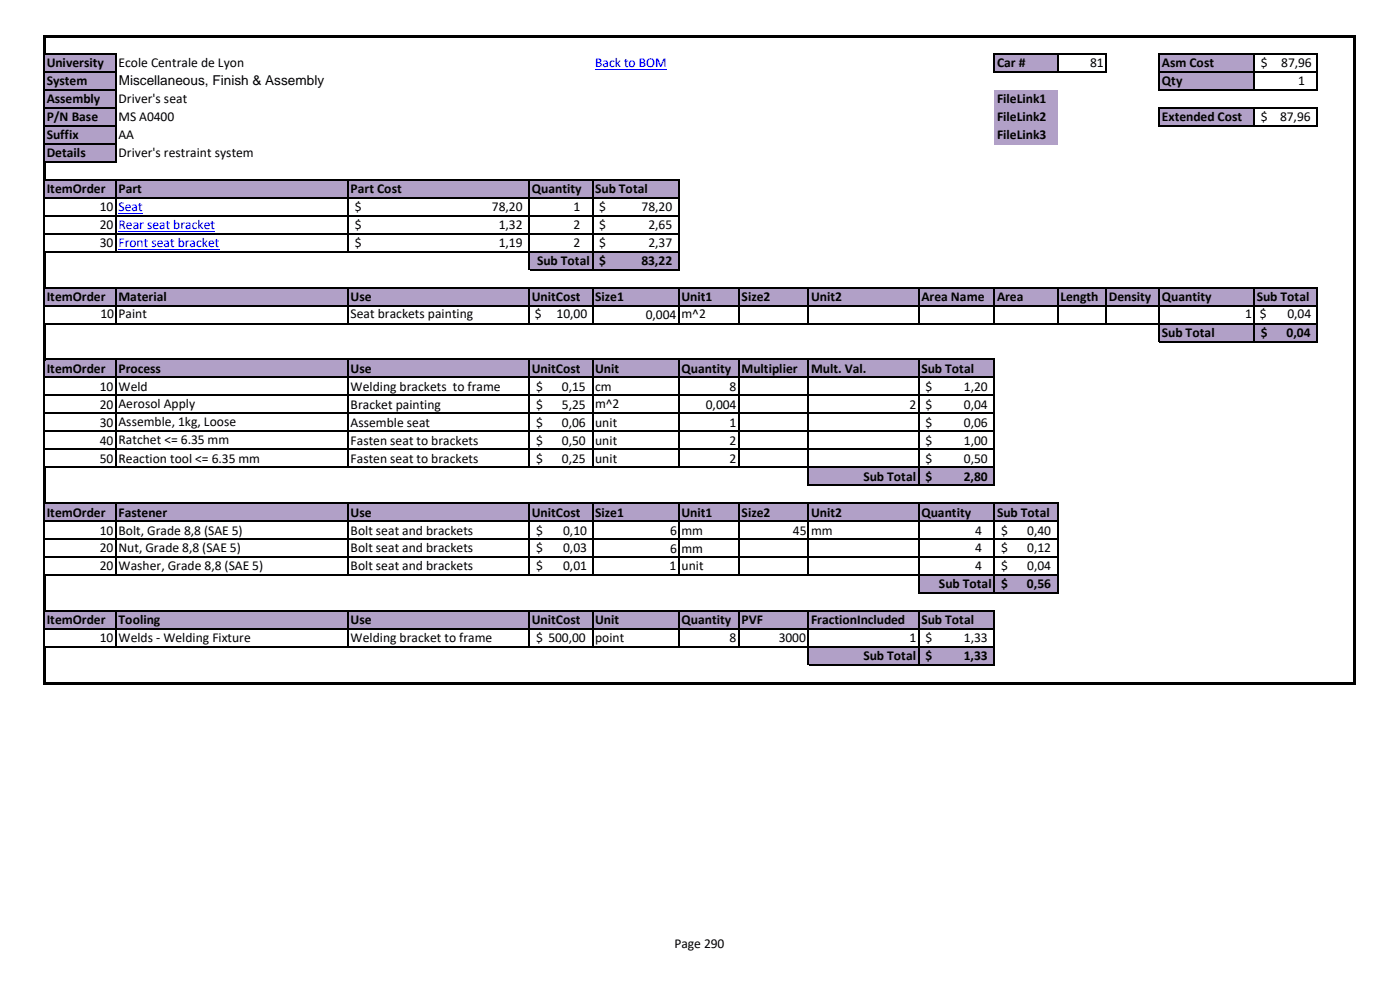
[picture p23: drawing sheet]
<svg xmlns="http://www.w3.org/2000/svg" width="297mm" height="210mm" viewBox="0 0 297 210" stroke-linecap="round" stroke-linejoin="round" font-family="sans-serif">
<defs><g id="words">
<g font-size="2.9">
<text x="9.9" y="14.3">University</text>
<text x="25.1" y="14.3">Ecole Centrale de Lyon</text>
<text x="211.5" y="14.3">Car #</text>
<text x="231.3" y="14.3">81</text>
<text x="246.5" y="14.3">Asm Cost</text>
<text x="267.5" y="14.3">$</text>
<text x="271.8" y="14.3">87,96</text>
<text x="9.9" y="18.1">System</text>
<text x="9.9" y="21.9">Assembly</text>
<text x="25.1" y="21.9">Driver's seat</text>
<text x="25.2" y="18.1">Miscellaneous, Finish &amp; Assembly</text>
<text x="211.5" y="21.9">FileLink1</text>
<text x="246.5" y="18.1">Qty</text>
<text x="275.4" y="18.1">1</text>
<text x="9.9" y="25.7">P/N Base</text>
<text x="9.9" y="29.6">Suffix</text>
<text x="25.1" y="25.7">MS A0400</text>
<text x="25.1" y="29.6">AA</text>
<text x="211.5" y="25.7">FileLink2</text>
<text x="211.5" y="29.6">FileLink3</text>
<text x="246.5" y="25.7">Extended Cost</text>
<text x="267.5" y="25.7">$</text>
<text x="271.6" y="25.7">87,96</text>
<text x="9.9" y="33.4">Details</text>
<text x="25.1" y="33.4">Driver's restraint system</text>
<text x="9.9" y="41">ItemOrder</text>
<text x="25.1" y="41">Part</text>
<text x="74.4" y="41">Part Cost</text>
<text x="112.8" y="41">Quantity</text>
<text x="126.3" y="41">Sub Total</text>
<text x="21.2" y="44.8">10</text>
<text x="75.3" y="44.8">$</text>
<text x="104.4" y="44.8">78,20</text>
<text x="121.6" y="44.8">1</text>
<text x="127.1" y="44.8">$</text>
<text x="136.1" y="44.8">78,20</text>
<text x="21.2" y="48.6">20</text>
<text x="21.2" y="52.4">30</text>
<text x="75.3" y="48.6">$</text>
<text x="75.3" y="52.4">$</text>
<text x="105.8" y="48.6">1,32</text>
<text x="105.8" y="52.4">1,19</text>
<text x="121.6" y="48.6">2</text>
<text x="121.6" y="52.4">2</text>
<text x="127.1" y="48.6">$</text>
<text x="127.1" y="52.4">$</text>
<text x="137.6" y="48.6">2,65</text>
<text x="137.6" y="52.4">2,37</text>
<text x="113.9" y="56.2">Sub Total</text>
<text x="127.1" y="56.2">$</text>
<text x="136.1" y="56.2">83,22</text>
<text x="9.9" y="63.8">ItemOrder</text>
<text x="25.1" y="63.8">Material</text>
<text x="74.4" y="63.8">Use</text>
<text x="112.8" y="63.8">UnitCost</text>
<text x="126.3" y="63.8">Size1</text>
<text x="144.6" y="63.8">Unit1</text>
<text x="157.3" y="63.8">Size2</text>
<text x="172.1" y="63.8">Unit2</text>
<text x="195.5" y="63.8">Area Name</text>
<text x="211.5" y="63.8">Area</text>
<text x="225" y="63.8">Length</text>
<text x="235.2" y="63.8">Density</text>
<text x="246.5" y="63.8">Quantity</text>
<text x="266.6" y="63.8">Sub Total</text>
<text x="21.3" y="67.5">10</text>
<text x="25.1" y="67.5">Paint</text>
<text x="74.4" y="67.5">Seat brackets painting</text>
<text x="113.5" y="67.5">$</text>
<text x="118.1" y="67.5">10,00</text>
<text x="137" y="67.7">0,004</text>
<text x="144.6" y="67.5">m^2</text>
<text x="246.5" y="71.5">Sub Total</text>
<text x="264.2" y="67.5">1</text>
<text x="267.2" y="67.5">$</text>
<text x="267.5" y="71.5">$</text>
<text x="273" y="71.5">0,04</text>
<text x="273.1" y="67.5">0,04</text>
<text x="9.9" y="79.1">ItemOrder</text>
<text x="21.2" y="82.9">10</text>
<text x="25.1" y="79.1">Process</text>
<text x="25.1" y="82.9">Weld</text>
<text x="74.4" y="79.1">Use</text>
<text x="74.4" y="82.9">Welding brackets to frame</text>
<text x="112.8" y="79.1">UnitCost</text>
<text x="113.7" y="82.9">$</text>
<text x="119.2" y="82.9">0,15</text>
<text x="126.3" y="79.1">Unit</text>
<text x="126.3" y="82.9">cm</text>
<text x="144.6" y="79.1">Quantity</text>
<text x="154.8" y="82.9">8</text>
<text x="157.3" y="79.1">Multiplier</text>
<text x="172.1" y="79.1">Mult. Val.</text>
<text x="195.5" y="79.1">Sub Total</text>
<text x="196.4" y="82.9">$</text>
<text x="204.5" y="82.9">1,20</text>
<text x="21.2" y="86.7">20</text>
<text x="25.1" y="86.6">Aerosol Apply</text>
<text x="74.4" y="86.7">Bracket painting</text>
<text x="113.7" y="86.7">$</text>
<text x="119.2" y="86.7">5,25</text>
<text x="126.3" y="86.6">m^2</text>
<text x="149.8" y="86.7">0,004</text>
<text x="192.9" y="86.7">2</text>
<text x="196.4" y="86.7">$</text>
<text x="204.5" y="86.7">0,04</text>
<text x="21.2" y="90.5">30</text>
<text x="21.2" y="94.3">40</text>
<text x="25.1" y="90.4">Assemble, 1kg, Loose</text>
<text x="25.1" y="94.2">Ratchet &lt;= 6.35 mm</text>
<text x="74.4" y="90.5">Assemble seat</text>
<text x="74.4" y="94.3">Fasten seat to brackets</text>
<text x="113.7" y="90.5">$</text>
<text x="113.7" y="94.3">$</text>
<text x="119.2" y="90.5">0,06</text>
<text x="119.2" y="94.3">0,50</text>
<text x="126.3" y="90.5">unit</text>
<text x="126.3" y="94.3">unit</text>
<text x="154.8" y="90.5">1</text>
<text x="154.8" y="94.3">2</text>
<text x="196.4" y="90.5">$</text>
<text x="196.4" y="94.3">$</text>
<text x="204.5" y="90.5">0,06</text>
<text x="204.5" y="94.3">1,00</text>
<text x="21.2" y="98.1">50</text>
<text x="25.1" y="98.1">Reaction tool &lt;= 6.35 mm</text>
<text x="74.4" y="98.1">Fasten seat to brackets</text>
<text x="113.7" y="98.1">$</text>
<text x="119.2" y="98.1">0,25</text>
<text x="126.3" y="98.1">unit</text>
<text x="154.8" y="98.1">2</text>
<text x="183.2" y="102">Sub Total</text>
<text x="196.4" y="98.1">$</text>
<text x="196.4" y="102">$</text>
<text x="204.5" y="102">2,80</text>
<text x="204.5" y="98.1">0,50</text>
<text x="9.9" y="109.6">ItemOrder</text>
<text x="21.2" y="113.4">10</text>
<text x="25.1" y="109.6">Fastener</text>
<text x="25.1" y="113.4">Bolt, Grade 8,8 (SAE 5)</text>
<text x="74.4" y="109.6">Use</text>
<text x="74.4" y="113.4">Bolt seat and brackets</text>
<text x="112.8" y="109.6">UnitCost</text>
<text x="113.7" y="113.4">$</text>
<text x="119.5" y="113.4">0,10</text>
<text x="126.3" y="109.6">Size1</text>
<text x="142.2" y="113.5">6</text>
<text x="144.6" y="109.6">Unit1</text>
<text x="144.6" y="113.5">mm</text>
<text x="157.3" y="109.6">Size2</text>
<text x="168.2" y="113.5">45</text>
<text x="172.1" y="109.6">Unit2</text>
<text x="172.1" y="113.5">mm</text>
<text x="195.5" y="109.6">Quantity</text>
<text x="206.9" y="113.4">4</text>
<text x="211.5" y="109.6">Sub Total</text>
<text x="212.4" y="113.4">$</text>
<text x="217.9" y="113.4">0,40</text>
<text x="21.2" y="117.2">20</text>
<text x="25.1" y="117.2">Nut, Grade 8,8 (SAE 5)</text>
<text x="74.4" y="117.2">Bolt seat and brackets</text>
<text x="113.7" y="117.2">$</text>
<text x="119.5" y="117.2">0,03</text>
<text x="142.2" y="117.3">6</text>
<text x="144.6" y="117.3">mm</text>
<text x="206.9" y="117.2">4</text>
<text x="212.4" y="117.2">$</text>
<text x="217.9" y="117.2">0,12</text>
<text x="21.2" y="121">20</text>
<text x="25.1" y="121">Washer, Grade 8,8 (SAE 5)</text>
<text x="74.4" y="121">Bolt seat and brackets</text>
<text x="113.7" y="121">$</text>
<text x="119.5" y="121">0,01</text>
<text x="142" y="121">1</text>
<text x="144.6" y="121">unit</text>
<text x="199.2" y="124.8">Sub Total</text>
<text x="206.9" y="121">4</text>
<text x="212.4" y="121">$</text>
<text x="212.4" y="124.8">$</text>
<text x="217.9" y="124.8">0,56</text>
<text x="217.9" y="121">0,04</text>
<text x="9.9" y="132.4">ItemOrder</text>
<text x="21.2" y="136.3">10</text>
<text x="25.1" y="132.4">Tooling</text>
<text x="25.1" y="136.3">Welds - Welding Fixture</text>
<text x="74.4" y="132.4">Use</text>
<text x="74.4" y="136.3">Welding bracket to frame</text>
<text x="112.8" y="132.4">UnitCost</text>
<text x="113.7" y="136.3">$ 500,00</text>
<text x="126.3" y="132.4">Unit</text>
<text x="126.3" y="136.3">point</text>
<text x="144.6" y="132.4">Quantity</text>
<text x="154.8" y="136.3">8</text>
<text x="157.3" y="132.4">PVF</text>
<text x="165.2" y="136.3">3000</text>
<text x="172.1" y="132.4">FractionIncluded</text>
<text x="192.9" y="136.3">1</text>
<text x="195.5" y="132.4">Sub Total</text>
<text x="196.4" y="136.3">$</text>
<text x="204.5" y="136.3">1,33</text>
<text x="183.2" y="140.1">Sub Total</text>
<text x="196.4" y="140.1">$</text>
<text x="204.5" y="140.1">1,33</text>
<text x="143.1" y="201.1">Page 290</text>
</g>
<g font-size="2.9" fill="#00f">
<text x="126.3" y="14.3">Back to BOM</text>
<text x="25.1" y="44.8">Seat</text>
<text x="25.1" y="48.6">Rear seat bracket</text>
<text x="25.1" y="52.4">Front seat bracket</text>
</g>
</g></defs>
<g fill="#b1a0c7">
<path d="M9.5 11.5h15.1v3.8h-15.1z" fill-rule="evenodd"/>
<path d="M211 11.5h13.4v3.8h-13.4z" fill-rule="evenodd"/>
<path d="M245.9 11.5h20.2v3.8h-20.2z" fill-rule="evenodd"/>
<path d="M9.5 15.3h15.1v3.8h-15.1z" fill-rule="evenodd"/>
<path d="M245.9 15.3h20.2v3.8h-20.2z" fill-rule="evenodd"/>
<path d="M9.5 19.1h15.1v7.7h-15.1z" fill-rule="evenodd"/>
<path d="M211 19.1h13.4v7.7h-13.4z" fill-rule="evenodd"/>
<path d="M245.9 22.9h20.2v3.9h-20.2z" fill-rule="evenodd"/>
<path d="M9.5 26.7h15.1v3.9h-15.1z" fill-rule="evenodd"/>
<path d="M211 26.7h13.4v3.9h-13.4z" fill-rule="evenodd"/>
<path d="M9.5 30.5h15.1v3.9h-15.1z" fill-rule="evenodd"/>
<path d="M9.5 38.1h134.6v3.9h-134.6z" fill-rule="evenodd"/>
<path d="M112.3 53.4h31.8v3.8h-31.8z" fill-rule="evenodd"/>
<path d="M9.5 61h270v3.9h-270z" fill-rule="evenodd"/>
<path d="M245.9 68.6h33.6v3.9h-33.6z" fill-rule="evenodd"/>
<path d="M9.5 76.3h201.5v3.8h-201.5z" fill-rule="evenodd"/>
<path d="M171.5 99.1h39.5v3.9h-39.5z" fill-rule="evenodd"/>
<path d="M9.5 106.7h214.9v3.9h-214.9z" fill-rule="evenodd"/>
<path d="M194.9 122h29.5v3.8h-29.5z" fill-rule="evenodd"/>
<path d="M9.5 129.6h201.5v3.9h-201.5z" fill-rule="evenodd"/>
<path d="M171.5 137.2h39.5v3.9h-39.5z" fill-rule="evenodd"/>
</g>
<path d="M126.3 14.7h15.2M25.1 45.2h5.2M25.1 49h20.6M25.1 52.8h21.5" fill="none" stroke="#00f" stroke-width=".21"/>
<g fill="#000">
<path d="M9.1 7.4h.5v4.2h-.5z" fill-rule="evenodd"/>
<path d="M9.6 7.4h278v.5h-278z" fill-rule="evenodd"/>
<path d="M9.1 34.2h.5v4.1h-.5z" fill-rule="evenodd"/>
<path d="M9.1 53.3h.5v7.8h-.5z" fill-rule="evenodd"/>
<path d="M9.1 68.5h.5v7.9h-.5z" fill-rule="evenodd"/>
<path d="M9.1 99h.5v7.9h-.5z" fill-rule="evenodd"/>
<path d="M9.1 121.9h.5v7.8h-.5z" fill-rule="evenodd"/>
<path d="M9.1 137.1h.5v8.1h-.5z" fill-rule="evenodd"/>
<path d="M9.6 144.7h278v.5h-278z" fill-rule="evenodd"/>
<path d="M287.1 7.9h.5v137.3h-.5z" fill-rule="evenodd"/>
</g>
<g fill="none" stroke="#000" stroke-width=".25">
<path d="M9.4 11.6v22.6M9.5 15.3h15.2M9.5 19.1h15.2M9.6 11.5h15.1M24.6 11.6v22.9M211 11.3v4.1M211.1 11.5h23.7M211.1 15.3h23.7M224.4 11.6v3.8M234.7 11.6v3.8M245.9 11.3v7.9M246.1 11.5h33.5"/>
<path d="M246.1 15.3h33.5M246.1 19.1h33.5M266.1 11.6v7.6M279.5 11.6v7.6M9.4 38.3v15M9.5 22.9h15.2M9.5 26.7h15.2M9.5 30.5h15.2M9.6 34.3h15.1M9.6 38.1h134.6M24.6 38.3v3.5M73.8 38.3v3.5"/>
<path d="M112.3 38.3v3.5M125.7 38.3v3.5M144 38.3v3.5M245.9 22.8v4M246.1 22.9h33.5M246.1 26.7h33.5M266.1 23v3.8M279.5 23v3.8M9.5 42h134.7M9.5 45.8h134.7M9.5 49.6h134.7M9.6 53.4h134.3"/>
<path d="M24.6 42.1v11.4M73.8 42.1v11.4M112.3 42.1v15.2M112.4 57.2h31.8M125.7 42.1v15.2M144 42.1v15.2M9.4 61.1v7.4M9.4 76.4v22.6M9.5 64.8h270.1M9.6 61h270M9.6 68.6h270M9.6 76.3h201.5"/>
<path d="M24.6 61.1v7.7M24.6 76.4v22.8M73.8 61.1v7.7M73.8 76.4v22.8M112.3 61.1v7.7M112.3 76.4v22.8M125.7 61.1v7.7M125.7 76.4v22.8M144 61.1v7.7M144 76.4v22.8M156.8 61.1v7.7M156.8 76.4v22.8"/>
<path d="M171.5 61.1v7.7M171.5 76.4v26.7M194.9 61.1v7.7M194.9 76.4v26.7M211 61.1v7.7M211 76.4v26.7M224.4 61.1v7.7M234.7 61.1v7.7M245.9 61.1v11.5M246.1 72.4h33.5M266.1 61.1v11.5M279.5 61.1v11.5"/>
<path d="M9.5 80.1h201.6M9.5 83.9h201.6M9.5 87.7h201.6M9.5 91.5h201.6M9.5 95.3h201.6M9.6 99.1h201.5M9.4 106.9v15M9.5 110.6h215M9.5 114.4h215M9.5 118.2h215M9.6 106.7h214.9M24.6 106.9v15.2"/>
<path d="M73.8 106.9v15.2M112.3 106.9v15.2M125.7 106.9v15.2M144 106.9v15.2M156.8 106.9v15.2M171.5 106.9v15.2M171.6 102.9h39.5M194.9 106.9v19M211 106.9v19M224.4 106.9v19M9.4 129.7v7.4M9.5 133.4h201.6"/>
<path d="M9.6 122h214.9M9.6 129.6h201.5M9.6 137.2h201.5M24.6 129.7v7.7M73.8 129.7v7.7M112.3 129.7v7.7M125.7 129.7v7.7M144 129.7v7.7M156.8 129.7v7.7M171.5 129.7v11.5M194.9 129.7v11.5M195.1 125.8h29.4"/>
<path d="M211 129.7v11.5M171.6 141h39.5"/>
</g>
<use href="#words"/>
</svg>
